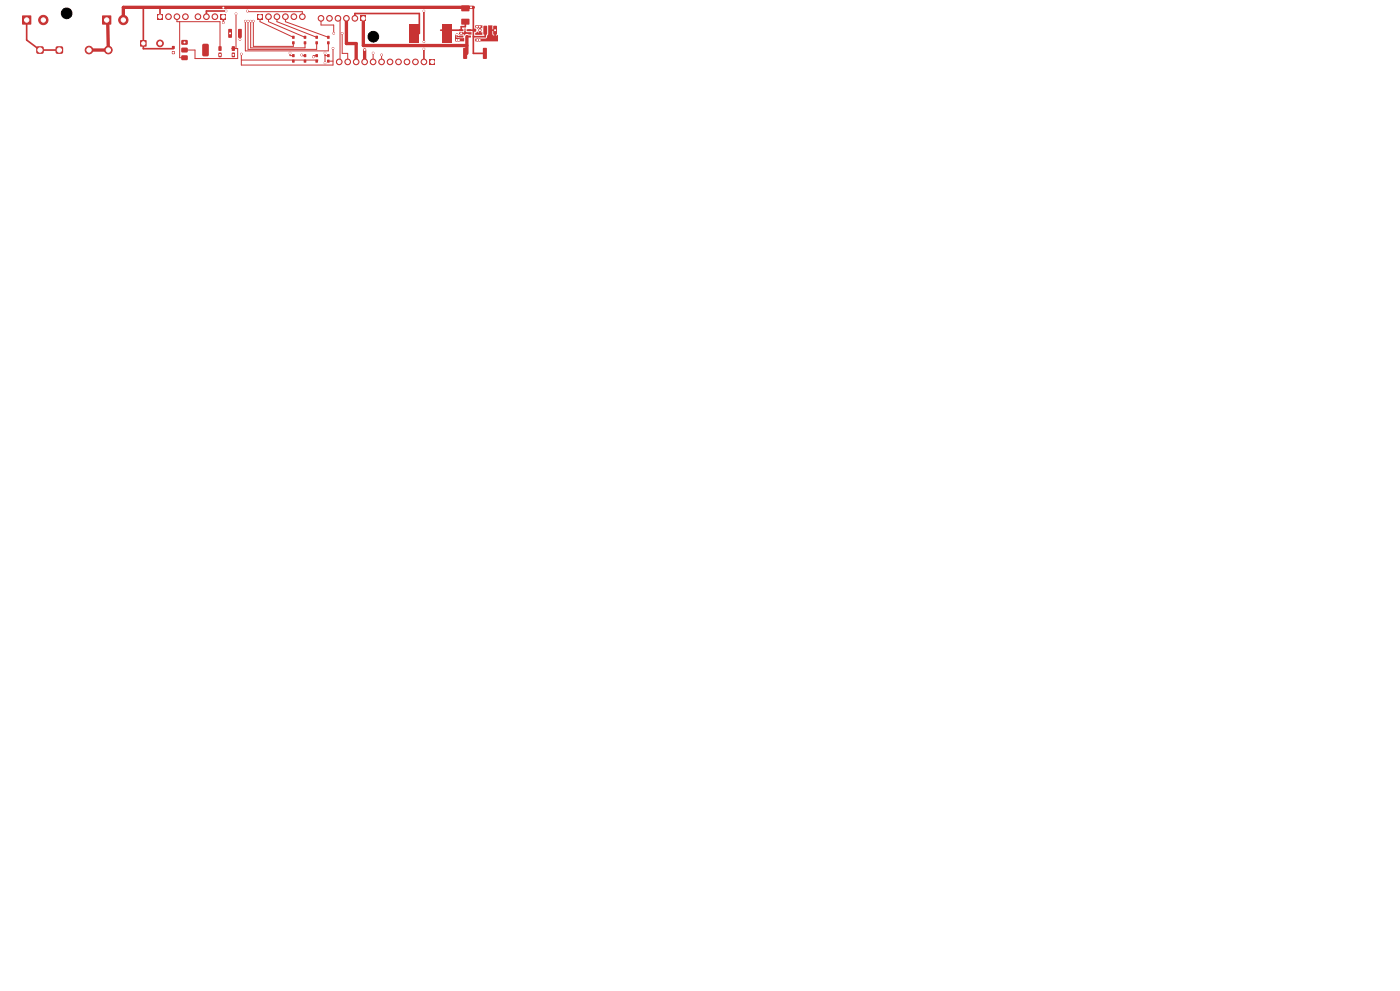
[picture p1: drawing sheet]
<svg xmlns="http://www.w3.org/2000/svg" width="420mm" height="297mm" viewBox="0 0 420 297" stroke-linecap="round" stroke-linejoin="round" font-family="sans-serif">
<path d="M47.1 4.2h1.7v1.7h-1.7z" fill="#c83434"/>
<g fill="#c83434" stroke="#c83434" stroke-width=".3">
<circle cx="50.5" cy="5" r=".85"/>
<circle cx="53.1" cy="5" r=".85"/>
<circle cx="55.6" cy="5" r=".85"/>
</g>
<g fill="#c83434">
<path d="M91.2 17.9h.6v.8h-.6z"/>
<path d="M91.2 16.3h.6v.8h-.6z"/>
<path d="M137.7 8.8h1.2l.1 .5h-1.2z"/>
<path d="M137.7 9.7h1.2l.1 .5-1.2 .1z"/>
<path d="M137.7 10.7h1.2l.1 .5h-1.2z"/>
<path d="M140 10.7h1.2l.1 .5h-1.2z"/>
<path d="M140 8.8h1.2l.1 .5h-1.2z"/>
<path d="M30.7 4.7h2.6v2.6h-2.6z"/>
</g>
<circle cx="37" cy="6" r="1.4" fill="#c83434" stroke="#c83434" stroke-width=".3"/>
<g fill="#c83434">
<path d="M138.4 1.7h2.4v1.6h-2.4z"/>
<path d="M138.4 5.7h2.4v1.6h-2.4z"/>
<path d="M51.6 15.4h.8v.8h-.8z"/>
<path d="M51.6 13.8h.8v.8h-.8z"/>
<path d="M87.7 17.9h.6v.8h-.6z"/>
<path d="M87.7 16.3h.6v.8h-.6z"/>
<path d="M143.6 8.6h.8v.9h-.8z"/>
<path d="M142 8.6h.8v.9h-.8z"/>
<path d="M77.1 4.2h1.7v1.7h-1.7z"/>
</g>
<g fill="#c83434" stroke="#c83434" stroke-width=".3">
<circle cx="80.5" cy="5" r=".85"/>
<circle cx="83.1" cy="5" r=".85"/>
<circle cx="85.6" cy="5" r=".85"/>
<circle cx="88.2" cy="5" r=".85"/>
<circle cx="90.7" cy="5" r=".85"/>
</g>
<g fill="#c83434">
<path d="M54.4 12.1l1.8-.1 .1 1.3-1.8 .1z"/>
<path d="M54.5 14.3h1.7l.1 1.3-1.8 .1-.1-.3z"/>
<path d="M54.4 16.7l1.8-.1 .1 1.3-1.8 .1z"/>
<path d="M60.8 13.2l1.3-.1 .5 .3v3l-.2 .4-1.4 .1-.3-.3z"/>
<path d="M108.1 4.7h1.7v1.7h-1.7z"/>
</g>
<g fill="#c83434" stroke="#c83434" stroke-width=".3">
<circle cx="106.5" cy="5.5" r=".85"/>
<circle cx="103.9" cy="5.5" r=".85"/>
<circle cx="101.4" cy="5.5" r=".85"/>
<circle cx="98.8" cy="5.5" r=".85"/>
<circle cx="96.3" cy="5.5" r=".85"/>
</g>
<path d="M6.7 4.7h2.6v2.6h-2.6z" fill="#c83434"/>
<circle cx="13" cy="6" r="1.4" fill="#c83434" stroke="#c83434" stroke-width=".3"/>
<g fill="#c83434">
<path d="M91.2 12.4h.6v.8h-.6z"/>
<path d="M91.2 10.8h.6v.8h-.6z"/>
<path d="M87.7 12.4h.6v.8h-.6z"/>
<path d="M87.7 10.8h.6v.8h-.6z"/>
<path d="M94.7 12.4h.6v.8h-.6z"/>
<path d="M94.7 10.8h.6v.8h-.6z"/>
<path d="M139 14.4l1.1 .1-.1 3.2-1.1-.2z"/>
<path d="M144.9 14.4l1.2 .1-.2 3.2-1-.2z"/>
<path d="M65.6 15.8l.9 .1-.2 1.3-.8-.2z"/>
<path d="M65.6 13.9l.9 .1-.2 1.3-.8-.2z"/>
<path d="M128.9 17.7h1.7v1.7h-1.7z"/>
</g>
<g fill="#c83434" stroke="#c83434" stroke-width=".3">
<circle cx="127.2" cy="18.6" r=".85"/>
<circle cx="124.6" cy="18.6" r=".85"/>
<circle cx="122.1" cy="18.6" r=".85"/>
<circle cx="119.5" cy="18.6" r=".85"/>
<circle cx="117" cy="18.6" r=".85"/>
<circle cx="114.5" cy="18.6" r=".85"/>
<circle cx="111.9" cy="18.6" r=".85"/>
<circle cx="109.4" cy="18.6" r=".85"/>
<circle cx="106.8" cy="18.6" r=".85"/>
<circle cx="104.3" cy="18.6" r=".85"/>
<circle cx="101.8" cy="18.6" r=".85"/>
</g>
<path d="M66.1 4.2h1.7v1.7h-1.7z" fill="#c83434"/>
<g fill="#c83434" stroke="#c83434" stroke-width=".3">
<circle cx="64.5" cy="5" r=".85"/>
<circle cx="61.9" cy="5" r=".85"/>
<circle cx="59.4" cy="5" r=".85"/>
</g>
<g fill="#c83434">
<path d="M94.7 17.9h.6v.8h-.6z"/>
<path d="M94.7 16.3h.6v.8h-.6z"/>
<path d="M98.2 12.4h.6v.8h-.6z"/>
<path d="M98.2 10.8h.6v.8h-.6z"/>
<path d="M42.1 12.1h1.8v1.8h-1.8z"/>
</g>
<circle cx="48" cy="13" r="1" fill="#c83434" stroke="#c83434" stroke-width=".3"/>
<g fill="#c83434">
<path d="M148 7.8l1.1 .1-.2 2.5-.9-.2z"/>
<path d="M145.1 7.8l1 .1-.1 2.5-1-.2z"/>
<path d="M98.2 17.9h.6v.8h-.6z"/>
<path d="M98.2 16.3h.6v.8h-.6z"/>
<path d="M11 14l.4-.1 1.6 .1 .2 .4-.2 1.6-.4 .1-1.6-.1-.2-.4z"/>
<path d="M16.8 14l.4-.1 1.6 .1 .1 .4-.1 1.6-.4 .1-1.6-.1-.2-.4z"/>
</g>
<g fill="#c83434" stroke="#c83434" stroke-width=".3">
<circle cx="26.7" cy="15" r="1.15"/>
<circle cx="32.5" cy="15" r="1.15"/>
</g>
<g fill="#c83434">
<path d="M69.6 15.8l.9 .1-.2 1.3-.8-.2z"/>
<path d="M69.6 13.9l.9 .1-.2 1.3-.8-.2z"/>
<path d="M132.5 7.3h2.9v5.4h-2.9z"/>
<path d="M122.6 7.3h2.9v5.4h-2.9z"/>
<path d="M68.5 8.7l1.1 .1-.2 2.5-.9-.1z"/>
<path d="M71.5 8.7l1 .1-.1 2.5-1-.1z"/>
</g>
<g fill="#c83434" stroke="#c83434" stroke-width=".3">
<circle cx="141.3" cy="2.2" r=".25"/>
<circle cx="67" cy="2.3" r=".25"/>
<circle cx="67" cy="6.8" r=".25"/>
<circle cx="72.4" cy="16.2" r=".25"/>
<circle cx="99.9" cy="14.5" r=".25"/>
<circle cx="143.9" cy="8" r=".25"/>
<circle cx="148.5" cy="9.1" r=".25"/>
<circle cx="137" cy="12" r=".25"/>
<circle cx="55.3" cy="12.7" r=".25"/>
<circle cx="137.7" cy="12" r=".25"/>
<circle cx="143.9" cy="12" r=".25"/>
<circle cx="143.2" cy="12" r=".25"/>
<circle cx="138.4" cy="10" r=".25"/>
<circle cx="70" cy="16.5" r=".25"/>
<circle cx="143.1" cy="8" r=".25"/>
<circle cx="144" cy="9.1" r=".25"/>
<circle cx="52" cy="15.8" r=".25"/>
<circle cx="69" cy="10" r=".25"/>
<circle cx="66" cy="16.5" r=".25"/>
<circle cx="114.5" cy="16.5" r=".25"/>
<circle cx="75.2" cy="6.4" r=".25"/>
<circle cx="90.5" cy="16.5" r=".25"/>
<circle cx="87" cy="15.9" r=".25"/>
<circle cx="76" cy="6.4" r=".25"/>
<circle cx="137.1" cy="10.3" r=".25"/>
<circle cx="74.2" cy="3.3" r=".25"/>
<circle cx="70.8" cy="4.1" r=".25"/>
<circle cx="109.4" cy="14.9" r=".25"/>
<circle cx="102.6" cy="10" r=".25"/>
<circle cx="100.1" cy="10" r=".25"/>
<circle cx="74.4" cy="6.4" r=".25"/>
<circle cx="94" cy="17" r=".25"/>
<circle cx="67.8" cy="3.3" r=".25"/>
<circle cx="72" cy="11.8" r=".25"/>
<circle cx="127.2" cy="14.7" r=".25"/>
<circle cx="127.2" cy="12.5" r=".25"/>
<circle cx="127.2" cy="3.3" r=".25"/>
<circle cx="97.5" cy="15.9" r=".25"/>
<circle cx="111.9" cy="15.9" r=".25"/>
<circle cx="73.6" cy="6.4" r=".25"/>
<circle cx="97.5" cy="18.9" r=".25"/>
</g>
<g fill="none" stroke="#c83434" stroke-width=".5">
<path d="M8 6v6l4 3h5.8M43 2.2v12.4h9M48 2.2v2.8M67 5v1.8M67.8 3.3h-5.9v1.7M72 10v1.8M106.5 5.5v-1.5h19.3v6h-1.8M127.2 3.3v9.2M127.2 14.7v3.9M139.6 6.5v1.5h-1.2v1.1h-6.2M140.6 9.1h1.4M142 2.2v13.8h3.5"/>
<path d="M145.6 9v2h-3.6"/>
</g>
<path d="M32.3 6l.2 9h-5.8M103.9 5.5v7.6h2.9v5.5M109 5.5v8.2h31.1M109.4 15v3.6M140.1 11v5M142 2.2h-105v3.8" fill="none" stroke="#c83434" stroke-width="1"/>
<g fill="none" stroke="#c83434" stroke-width=".3">
<path d="M53.1 5v1.5h12.9v8M53.9 6.5v10.8h1.4M69.5 14.5h1.8v3h-12.8v-2.5h-3.2M70.8 4.2v10.3M72.4 18h23M73.6 6.4v8.9h24.9v-2.5M74.2 3.3v.2h16.5v2M74.4 6.4v8.4h20.6v-2M75.2 6.4v8h16.3v-1.6M76 6.4v7.5h12v-1.1M78 5v1.5l10 4.7M80.5 5v1.5l11 4.7"/>
<path d="M83.1 5v1.5l11.9 4.7M85.6 5v1.5l12.9 4.7M87 15.9v.8h1M90.5 16.5v.2h1M95 16.7h-1v.4M96.3 5.5v2h3.8v2.5M97.5 16.7h1M97.5 15.9v2.9M98.9 18.3h1M99.9 14.5v5h-27.5v-3.3M101.4 5.5h.6v13.1M102.7 10v6h1.6v2.6"/>
<path d="M111.9 15.9v2.7M114.5 16.4v2.2M137.1 10.4v.6h1.3"/>
</g>
<g fill="#c83434">
<path d="M136.5 10.5l.5 .8 .8 .2 1.4-.1v1h-2.7z"/>
<path d="M146.4 7.6h1.3v1.2h.7l.4 .3v1.6l.6-.2v1.9h-6.8v-.8l3.2-.1 .7-1.3h1.2l.1 .3 .5 .2v-1.4h-.6v.9h-1.2z"/>
<path d="M139.3 8.6h.4v.7l.2 .3 1.5 .1v.6l-.8 .1a1.01 1.01 0 0 0-1.4 .2l.1-.4h-.9v-.3l.9-.1z"/>
<path d="M142.6 7.6h2.1v.8l-.5-.1v1.5l.5-.1v.7h-2.1v-.5l.6-.4 .5 .3v-1.5l-.5 .3-.6-.4z"/>
</g>
<g fill="#fff" stroke="#fff" stroke-width=".3">
<circle cx="141.3" cy="2.2" r=".15"/>
<circle cx="67" cy="2.3" r=".15"/>
<circle cx="67" cy="6.8" r=".15"/>
<circle cx="72.4" cy="16.2" r=".15"/>
<circle cx="99.9" cy="14.5" r=".15"/>
<circle cx="143.9" cy="8" r=".15"/>
<circle cx="148.5" cy="9.1" r=".15"/>
<circle cx="137" cy="12" r=".15"/>
<circle cx="55.4" cy="12.7" r=".15"/>
<circle cx="137.7" cy="12" r=".15"/>
<circle cx="143.9" cy="12" r=".15"/>
<circle cx="143.2" cy="12" r=".15"/>
<circle cx="138.4" cy="10" r=".15"/>
<circle cx="70" cy="16.4" r=".15"/>
<circle cx="143.1" cy="8" r=".15"/>
<circle cx="144" cy="9.1" r=".15"/>
<circle cx="52" cy="15.8" r=".15"/>
<circle cx="69" cy="10" r=".15"/>
<circle cx="66" cy="16.4" r=".15"/>
<circle cx="114.5" cy="16.4" r=".15"/>
<circle cx="75.2" cy="6.4" r=".15"/>
<circle cx="90.5" cy="16.5" r=".15"/>
<circle cx="87" cy="15.9" r=".15"/>
<circle cx="76" cy="6.4" r=".15"/>
<circle cx="137.1" cy="10.4" r=".15"/>
<circle cx="74.2" cy="3.3" r=".15"/>
<circle cx="70.8" cy="4.2" r=".15"/>
<circle cx="109.4" cy="15" r=".15"/>
<circle cx="102.6" cy="10" r=".15"/>
<circle cx="100.1" cy="10" r=".15"/>
<circle cx="74.4" cy="6.4" r=".15"/>
<circle cx="94" cy="17.1" r=".15"/>
<circle cx="67.8" cy="3.3" r=".15"/>
<circle cx="72" cy="11.8" r=".15"/>
<circle cx="127.2" cy="14.7" r=".15"/>
<circle cx="127.2" cy="12.5" r=".15"/>
<circle cx="127.2" cy="3.3" r=".15"/>
<circle cx="97.5" cy="15.9" r=".15"/>
<circle cx="111.9" cy="15.9" r=".15"/>
<circle cx="73.6" cy="6.4" r=".15"/>
<circle cx="97.5" cy="18.8" r=".15"/>
<circle cx="48" cy="5" r=".5"/>
<circle cx="50.5" cy="5" r=".5"/>
<circle cx="53.1" cy="5" r=".5"/>
<circle cx="55.6" cy="5" r=".5"/>
<circle cx="32" cy="6" r=".65"/>
<circle cx="37" cy="6" r=".65"/>
<circle cx="78" cy="5" r=".5"/>
<circle cx="80.5" cy="5" r=".5"/>
<circle cx="83.1" cy="5" r=".5"/>
<circle cx="85.6" cy="5" r=".5"/>
<circle cx="88.2" cy="5" r=".5"/>
<circle cx="90.7" cy="5" r=".5"/>
<circle cx="109" cy="5.5" r=".5"/>
<circle cx="106.5" cy="5.5" r=".5"/>
<circle cx="103.9" cy="5.5" r=".5"/>
<circle cx="101.4" cy="5.5" r=".5"/>
<circle cx="98.8" cy="5.5" r=".5"/>
<circle cx="96.3" cy="5.5" r=".5"/>
<circle cx="8" cy="6" r=".65"/>
<circle cx="13" cy="6" r=".65"/>
<circle cx="129.7" cy="18.5" r=".5"/>
<circle cx="127.2" cy="18.5" r=".5"/>
<circle cx="124.6" cy="18.5" r=".5"/>
<circle cx="122.1" cy="18.5" r=".5"/>
<circle cx="119.6" cy="18.5" r=".5"/>
<circle cx="117" cy="18.5" r=".5"/>
<circle cx="114.5" cy="18.5" r=".5"/>
<circle cx="111.9" cy="18.5" r=".5"/>
<circle cx="109.4" cy="18.5" r=".5"/>
<circle cx="106.9" cy="18.5" r=".5"/>
<circle cx="104.3" cy="18.5" r=".5"/>
<circle cx="101.8" cy="18.5" r=".5"/>
<circle cx="67" cy="5" r=".5"/>
<circle cx="64.5" cy="5" r=".5"/>
<circle cx="61.9" cy="5" r=".5"/>
<circle cx="59.4" cy="5" r=".5"/>
<circle cx="43" cy="13" r=".5"/>
<circle cx="48" cy="13" r=".5"/>
<circle cx="12" cy="15" r=".65"/>
<circle cx="17.8" cy="15" r=".65"/>
<circle cx="26.7" cy="15" r=".65"/>
<circle cx="32.5" cy="15" r=".65"/>
</g>
<g fill="#000" stroke="#000" stroke-width=".3">
<circle cx="20" cy="4" r="1.6"/>
<circle cx="112" cy="11" r="1.6"/>
</g>
</svg>
